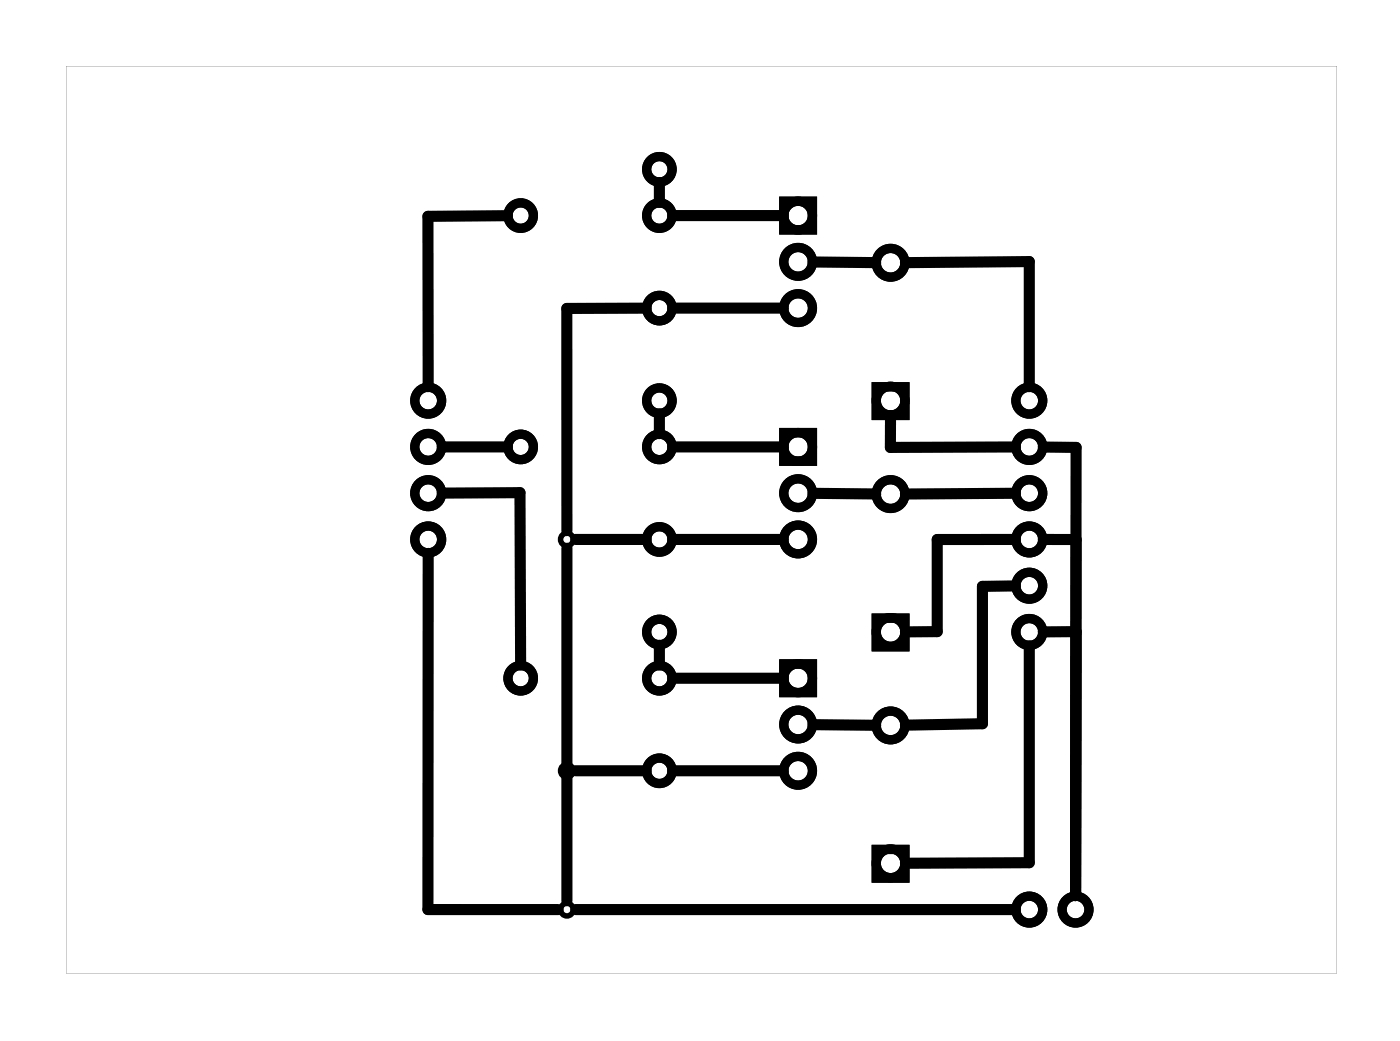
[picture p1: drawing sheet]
<svg xmlns="http://www.w3.org/2000/svg" width="77mm" height="57mm" viewBox="0 0 77 57" stroke-linecap="round" stroke-linejoin="round" font-family="sans-serif">
<path d="M3.6 3.6h69.8v49.8h-69.8zM3.6 3.6v49.8h69.8v-49.8z" fill="#000"/>
<g fill="none" stroke="#000" stroke-width=".51">
<path d="M43.1 11h1.5v1.6h-1.5zM43.1 23.7h1.5v1.6h-1.5zM43.1 36.4h1.5v1.6h-1.5zM48.1 21.2h1.6v1.6h-1.6zM48.1 33.9h1.6v1.6h-1.6zM48.1 46.6h1.6v1.6h-1.6z"/>
<circle cx="28.6" cy="11.8" r=".7"/>
<circle cx="36.2" cy="11.8" r=".7"/>
<circle cx="36.2" cy="16.9" r=".7"/>
<circle cx="36.2" cy="9.3" r=".7"/>
<circle cx="43.8" cy="16.9" r=".79"/>
<circle cx="43.8" cy="14.4" r=".79"/>
<circle cx="43.8" cy="11.8" r=".79"/>
<circle cx="48.9" cy="14.4" r=".79"/>
<circle cx="23.5" cy="27.1" r=".74"/>
<circle cx="23.5" cy="29.6" r=".74"/>
<circle cx="23.5" cy="22" r=".74"/>
<circle cx="23.5" cy="24.5" r=".74"/>
<circle cx="28.6" cy="24.5" r=".7"/>
<circle cx="28.6" cy="37.2" r=".7"/>
<circle cx="36.2" cy="24.5" r=".7"/>
<circle cx="36.2" cy="37.2" r=".7"/>
<circle cx="36.2" cy="29.6" r=".7"/>
<circle cx="36.2" cy="22" r=".7"/>
<circle cx="36.2" cy="34.7" r=".7"/>
<circle cx="43.8" cy="29.6" r=".79"/>
<circle cx="43.8" cy="39.8" r=".79"/>
<circle cx="43.8" cy="27.1" r=".79"/>
<circle cx="43.8" cy="24.5" r=".79"/>
<circle cx="43.8" cy="37.2" r=".79"/>
<circle cx="48.9" cy="22" r=".79"/>
<circle cx="48.9" cy="34.7" r=".79"/>
<circle cx="48.9" cy="39.8" r=".79"/>
<circle cx="48.9" cy="27.1" r=".79"/>
<circle cx="56.5" cy="32.2" r=".74"/>
<circle cx="56.5" cy="34.7" r=".74"/>
<circle cx="56.5" cy="27.1" r=".74"/>
<circle cx="56.5" cy="29.6" r=".74"/>
<circle cx="56.5" cy="22" r=".74"/>
<circle cx="56.5" cy="24.5" r=".74"/>
<circle cx="36.2" cy="42.3" r=".7"/>
<circle cx="43.8" cy="42.3" r=".79"/>
<circle cx="48.9" cy="47.4" r=".79"/>
<circle cx="56.5" cy="49.9" r=".74"/>
<circle cx="59.1" cy="49.9" r=".74"/>
</g>
<g fill="none" stroke="#000" stroke-width=".3">
<circle cx="31.1" cy="29.6" r=".35"/>
<circle cx="31.1" cy="42.3" r=".35"/>
<circle cx="31.1" cy="49.9" r=".35"/>
</g>
<g fill="none" stroke="#000" stroke-width=".61">
<path d="M27.9 11.8l-4.4 .1v9.3M35.5 16.9h-4.4v12.2M36.2 10v1.1M36.9 16.9h6.1M36.9 11.8h6.1M44.7 14.4h3.4M49.7 14.4h6.8v6.8M23.5 30.4v19.5h7.2M24.3 27.1l4.3-.1v9.5M24.3 24.5h3.6M31.1 30.1v19.4M31.6 29.6h3.9"/>
<path d="M36.2 22.7v1.1M36.2 35.4v1.1M36.9 29.6h6.1M36.9 24.5h6.1M36.9 37.2h6.1M44.7 27.1h3.4M44.7 39.8h3.4M48.9 22.8v1.8l6.9-.1M55.8 27.1h-6.1M55.8 29.6h-4.3v5.1h-1.8M55.8 32.2h-1.8v7.5l-4.3 .1M56.5 35.5v11.9h-6.8"/>
<path d="M57.3 24.5l1.8 .1v24.6M57.3 29.6h1.8M59.1 34.7h-1.8M31.6 42.3h3.9M31.6 49.9h24.2M36.9 42.3h6.1"/>
</g>
</svg>
